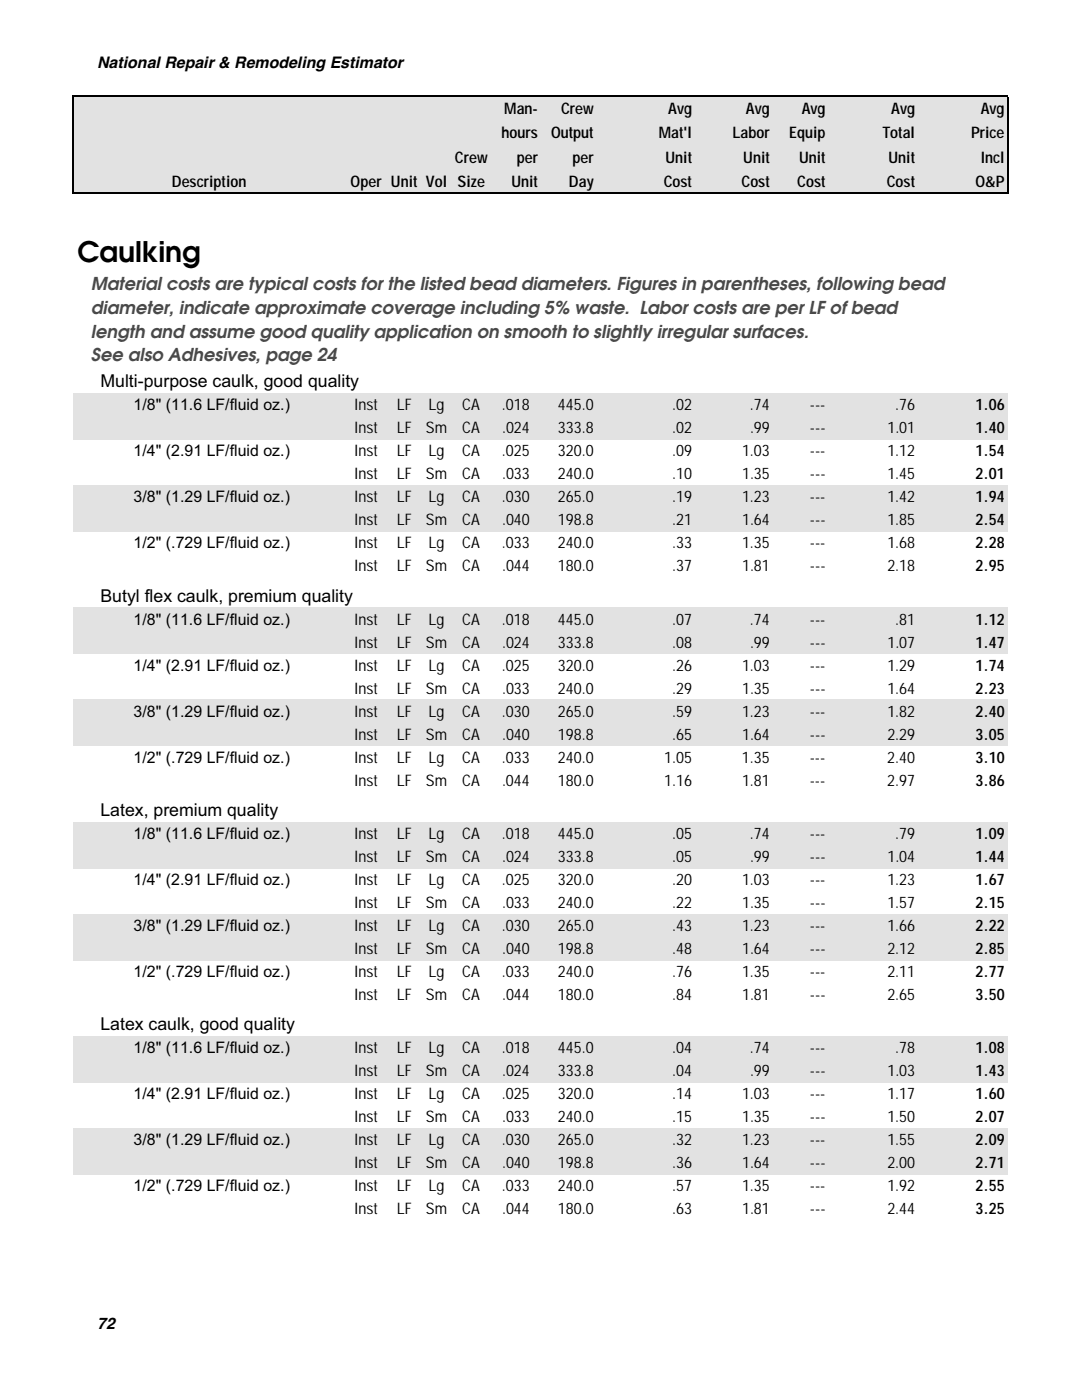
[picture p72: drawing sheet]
<svg xmlns="http://www.w3.org/2000/svg" width="216mm" height="279mm" viewBox="0 0 216 279" stroke-linecap="round" stroke-linejoin="round" font-family="sans-serif">
<defs><g id="words">
<text font-size="5.7" x="15.5" y="52.3">Caulking</text>
<g font-size="3.5" fill="#494949">
<text x="18.1" y="57.8">Material costs are typical costs for the listed bead diameters. Figures in parentheses, following bead</text>
<text x="18.1" y="62.7">diameter, indicate approximate coverage including 5% waste. Labor costs are per LF of bead</text>
<text x="18.1" y="67.5">length and assume good quality application on smooth to slightly irregular surfaces.</text>
<text x="18.1" y="72">See also Adhesives, page 24</text>
</g>
<g font-size="3.5">
<text x="20" y="77.3">Multi-purpose caulk, good quality</text>
<text x="20" y="120.1">Butyl flex caulk, premium quality</text>
<text x="20" y="162.8">Latex, premium quality</text>
<text x="20" y="205.6">Latex caulk, good quality</text>
</g>
<g font-size="3.2">
<text x="19.4" y="13.6">National Repair &amp; Remodeling Estimator</text>
<text x="100.6" y="22.8">Man-</text>
<text x="111.9" y="22.8">Crew</text>
<text x="133.3" y="22.8">Avg</text>
<text x="148.8" y="22.8">Avg</text>
<text x="160" y="22.8">Avg</text>
<text x="177.8" y="22.8">Avg</text>
<text x="195.7" y="22.8">Avg</text>
<text x="100.1" y="27.6">hours</text>
<text x="110" y="27.6">Output</text>
<text x="131.5" y="27.6">Mat'l</text>
<text x="146.2" y="27.6">Labor</text>
<text x="157.5" y="27.6">Equip</text>
<text x="176.1" y="27.6">Total</text>
<text x="193.8" y="27.6">Price</text>
<text x="90.8" y="32.4">Crew</text>
<text x="103.1" y="32.4">per</text>
<text x="114.3" y="32.4">per</text>
<text x="132.8" y="32.4">Unit</text>
<text x="148.3" y="32.4">Unit</text>
<text x="159.4" y="32.4">Unit</text>
<text x="177.3" y="32.4">Unit</text>
<text x="195.7" y="32.4">Incl</text>
<text x="34.3" y="37.3">Description</text>
<text x="70" y="37.3">Oper Unit Vol Size</text>
<text x="102" y="37.3">Unit</text>
<text x="113.5" y="37.3">Day</text>
<text x="132.5" y="37.3">Cost</text>
<text x="148" y="37.3">Cost</text>
<text x="159.1" y="37.3">Cost</text>
<text x="177" y="37.3">Cost</text>
<text x="194.7" y="37.3">O&amp;P</text>
<text x="26.7" y="81.9">1/8&quot; (11.6 LF/fluid oz.)</text>
<text x="70.7" y="81.9">Inst</text>
<text x="79.2" y="81.9">LF</text>
<text x="85.5" y="81.9">Lg</text>
<text x="92.2" y="81.9">CA</text>
<text x="100.2" y="81.9">.018</text>
<text x="111.3" y="81.9">445.0</text>
<text x="134.1" y="81.9">.02</text>
<text x="149.6" y="81.9">.74</text>
<text x="161.6" y="81.9">---</text>
<text x="178.6" y="81.9">.76</text>
<text x="194.7" y="81.9">1.06</text>
<text x="70.7" y="86.5">Inst</text>
<text x="79.2" y="86.5">LF</text>
<text x="85" y="86.5">Sm</text>
<text x="92.3" y="86.5">CA</text>
<text x="100.2" y="86.5">.024</text>
<text x="111.3" y="86.5">333.8</text>
<text x="134.1" y="86.5">.02</text>
<text x="149.7" y="86.5">.99</text>
<text x="161.6" y="86.5">---</text>
<text x="177.1" y="86.5">1.01</text>
<text x="194.7" y="86.5">1.40</text>
<text x="26.7" y="91.1">1/4&quot; (2.91 LF/fluid oz.)</text>
<text x="70.7" y="91.1">Inst</text>
<text x="70.7" y="95.7">Inst</text>
<text x="79.2" y="95.7">LF</text>
<text x="79.2" y="91.1">LF</text>
<text x="85" y="95.7">Sm</text>
<text x="85.5" y="91.1">Lg</text>
<text x="92.2" y="91.1">CA</text>
<text x="92.3" y="95.7">CA</text>
<text x="100.2" y="91.1">.025</text>
<text x="100.2" y="95.7">.033</text>
<text x="111.3" y="91.1">320.0</text>
<text x="111.3" y="95.7">240.0</text>
<text x="134.1" y="91.1">.09</text>
<text x="134.1" y="95.7">.10</text>
<text x="148.1" y="91.1">1.03</text>
<text x="148.1" y="95.7">1.35</text>
<text x="161.6" y="91.1">---</text>
<text x="161.6" y="95.7">---</text>
<text x="177.1" y="91.1">1.12</text>
<text x="177.1" y="95.7">1.45</text>
<text x="194.7" y="91.1">1.54</text>
<text x="194.7" y="95.7">2.01</text>
<text x="26.7" y="100.2">3/8&quot; (1.29 LF/fluid oz.)</text>
<text x="70.7" y="100.2">Inst</text>
<text x="79.2" y="100.2">LF</text>
<text x="85.5" y="100.2">Lg</text>
<text x="92.2" y="100.2">CA</text>
<text x="100.2" y="100.2">.030</text>
<text x="111.3" y="100.2">265.0</text>
<text x="134.1" y="100.2">.19</text>
<text x="148.1" y="100.2">1.23</text>
<text x="161.6" y="100.2">---</text>
<text x="177.1" y="100.2">1.42</text>
<text x="194.7" y="100.2">1.94</text>
<text x="70.7" y="104.8">Inst</text>
<text x="79.2" y="104.8">LF</text>
<text x="85" y="104.8">Sm</text>
<text x="92.3" y="104.8">CA</text>
<text x="100.2" y="104.8">.040</text>
<text x="111.3" y="104.8">198.8</text>
<text x="134.1" y="104.8">.21</text>
<text x="148.1" y="104.8">1.64</text>
<text x="161.6" y="104.8">---</text>
<text x="177.1" y="104.8">1.85</text>
<text x="194.7" y="104.8">2.54</text>
<text x="26.7" y="109.4">1/2&quot; (.729 LF/fluid oz.)</text>
<text x="70.7" y="109.4">Inst</text>
<text x="79.2" y="109.4">LF</text>
<text x="85.5" y="109.4">Lg</text>
<text x="92.2" y="109.4">CA</text>
<text x="100.2" y="109.4">.033</text>
<text x="111.3" y="109.4">240.0</text>
<text x="134.1" y="109.4">.33</text>
<text x="148.1" y="109.4">1.35</text>
<text x="161.6" y="109.4">---</text>
<text x="177.1" y="109.4">1.68</text>
<text x="194.7" y="109.4">2.28</text>
<text x="70.7" y="114">Inst</text>
<text x="79.2" y="114">LF</text>
<text x="85" y="114">Sm</text>
<text x="92.3" y="114">CA</text>
<text x="100.2" y="114">.044</text>
<text x="111.3" y="114">180.0</text>
<text x="134.1" y="114">.37</text>
<text x="148.1" y="114">1.81</text>
<text x="161.6" y="114">---</text>
<text x="177.1" y="114">2.18</text>
<text x="194.7" y="114">2.95</text>
<text x="26.7" y="124.7">1/8&quot; (11.6 LF/fluid oz.)</text>
<text x="70.7" y="124.7">Inst</text>
<text x="79.2" y="124.7">LF</text>
<text x="85.5" y="124.7">Lg</text>
<text x="92.2" y="124.7">CA</text>
<text x="100.2" y="124.7">.018</text>
<text x="111.3" y="124.7">445.0</text>
<text x="134.1" y="124.7">.07</text>
<text x="149.6" y="124.7">.74</text>
<text x="161.6" y="124.7">---</text>
<text x="178.6" y="124.7">.81</text>
<text x="194.7" y="124.7">1.12</text>
<text x="70.7" y="129.2">Inst</text>
<text x="79.2" y="129.2">LF</text>
<text x="85" y="129.2">Sm</text>
<text x="92.3" y="129.2">CA</text>
<text x="100.2" y="129.2">.024</text>
<text x="111.3" y="129.2">333.8</text>
<text x="134.1" y="129.2">.08</text>
<text x="149.7" y="129.2">.99</text>
<text x="161.6" y="129.2">---</text>
<text x="177.1" y="129.2">1.07</text>
<text x="194.7" y="129.2">1.47</text>
<text x="26.7" y="133.8">1/4&quot; (2.91 LF/fluid oz.)</text>
<text x="70.7" y="133.8">Inst</text>
<text x="79.2" y="133.8">LF</text>
<text x="85.5" y="133.8">Lg</text>
<text x="92.2" y="133.8">CA</text>
<text x="100.2" y="133.8">.025</text>
<text x="111.3" y="133.8">320.0</text>
<text x="134.1" y="133.8">.26</text>
<text x="148.1" y="133.8">1.03</text>
<text x="161.6" y="133.8">---</text>
<text x="177.1" y="133.8">1.29</text>
<text x="194.7" y="133.8">1.74</text>
<text x="26.7" y="143">3/8&quot; (1.29 LF/fluid oz.)</text>
<text x="70.7" y="138.4">Inst</text>
<text x="70.7" y="143">Inst</text>
<text x="79.2" y="138.4">LF</text>
<text x="79.2" y="143">LF</text>
<text x="85" y="138.4">Sm</text>
<text x="85.5" y="143">Lg</text>
<text x="92.2" y="143">CA</text>
<text x="92.3" y="138.4">CA</text>
<text x="100.2" y="143">.030</text>
<text x="100.2" y="138.4">.033</text>
<text x="111.3" y="143">265.0</text>
<text x="111.3" y="138.4">240.0</text>
<text x="134.1" y="143">.59</text>
<text x="134.1" y="138.4">.29</text>
<text x="148.1" y="143">1.23</text>
<text x="148.1" y="138.4">1.35</text>
<text x="161.6" y="143">---</text>
<text x="161.6" y="138.4">---</text>
<text x="177.1" y="143">1.82</text>
<text x="177.1" y="138.4">1.64</text>
<text x="194.7" y="138.4">2.23</text>
<text x="194.7" y="143">2.40</text>
<text x="70.7" y="147.6">Inst</text>
<text x="79.2" y="147.6">LF</text>
<text x="85" y="147.6">Sm</text>
<text x="92.3" y="147.6">CA</text>
<text x="100.2" y="147.6">.040</text>
<text x="111.3" y="147.6">198.8</text>
<text x="134.1" y="147.6">.65</text>
<text x="148.1" y="147.6">1.64</text>
<text x="161.6" y="147.6">---</text>
<text x="177.1" y="147.6">2.29</text>
<text x="194.7" y="147.6">3.05</text>
<text x="26.7" y="152.2">1/2&quot; (.729 LF/fluid oz.)</text>
<text x="70.7" y="152.2">Inst</text>
<text x="79.2" y="152.2">LF</text>
<text x="85.5" y="152.2">Lg</text>
<text x="92.2" y="152.2">CA</text>
<text x="100.2" y="152.2">.033</text>
<text x="111.3" y="152.2">240.0</text>
<text x="132.5" y="152.2">1.05</text>
<text x="148.1" y="152.2">1.35</text>
<text x="161.6" y="152.2">---</text>
<text x="177.1" y="152.2">2.40</text>
<text x="194.7" y="152.2">3.10</text>
<text x="70.7" y="156.8">Inst</text>
<text x="79.2" y="156.8">LF</text>
<text x="85" y="156.8">Sm</text>
<text x="92.2" y="156.8">CA</text>
<text x="100.2" y="156.8">.044</text>
<text x="111.3" y="156.8">180.0</text>
<text x="132.5" y="156.8">1.16</text>
<text x="148.1" y="156.8">1.81</text>
<text x="161.6" y="156.8">---</text>
<text x="177.1" y="156.8">2.97</text>
<text x="194.7" y="156.8">3.86</text>
<text x="26.7" y="167.4">1/8&quot; (11.6 LF/fluid oz.)</text>
<text x="70.7" y="167.4">Inst</text>
<text x="79.2" y="167.4">LF</text>
<text x="85.5" y="167.4">Lg</text>
<text x="92.2" y="167.4">CA</text>
<text x="100.2" y="167.4">.018</text>
<text x="111.3" y="167.4">445.0</text>
<text x="134.1" y="167.4">.05</text>
<text x="149.6" y="167.4">.74</text>
<text x="161.6" y="167.4">---</text>
<text x="178.6" y="167.4">.79</text>
<text x="194.7" y="167.4">1.09</text>
<text x="70.7" y="172">Inst</text>
<text x="79.2" y="172">LF</text>
<text x="85" y="172">Sm</text>
<text x="92.3" y="172">CA</text>
<text x="100.2" y="172">.024</text>
<text x="111.3" y="172">333.8</text>
<text x="134.1" y="172">.05</text>
<text x="149.7" y="172">.99</text>
<text x="161.6" y="172">---</text>
<text x="177.1" y="172">1.04</text>
<text x="194.7" y="172">1.44</text>
<text x="26.7" y="176.6">1/4&quot; (2.91 LF/fluid oz.)</text>
<text x="70.7" y="176.6">Inst</text>
<text x="79.2" y="176.6">LF</text>
<text x="85.5" y="176.6">Lg</text>
<text x="92.2" y="176.6">CA</text>
<text x="100.2" y="176.6">.025</text>
<text x="111.3" y="176.6">320.0</text>
<text x="134.1" y="176.6">.20</text>
<text x="148.1" y="176.6">1.03</text>
<text x="161.6" y="176.6">---</text>
<text x="177.1" y="176.6">1.23</text>
<text x="194.7" y="176.6">1.67</text>
<text x="26.7" y="185.8">3/8&quot; (1.29 LF/fluid oz.)</text>
<text x="70.7" y="181.2">Inst</text>
<text x="70.7" y="185.8">Inst</text>
<text x="79.2" y="181.2">LF</text>
<text x="79.2" y="185.8">LF</text>
<text x="85" y="181.2">Sm</text>
<text x="85.5" y="185.8">Lg</text>
<text x="92.2" y="185.8">CA</text>
<text x="92.3" y="181.2">CA</text>
<text x="100.2" y="185.8">.030</text>
<text x="100.2" y="181.2">.033</text>
<text x="111.3" y="185.8">265.0</text>
<text x="111.3" y="181.2">240.0</text>
<text x="134.1" y="185.8">.43</text>
<text x="134.1" y="181.2">.22</text>
<text x="148.1" y="185.8">1.23</text>
<text x="148.1" y="181.2">1.35</text>
<text x="161.6" y="185.8">---</text>
<text x="161.6" y="181.2">---</text>
<text x="177.1" y="185.8">1.66</text>
<text x="177.1" y="181.2">1.57</text>
<text x="194.7" y="181.2">2.15</text>
<text x="194.7" y="185.8">2.22</text>
<text x="70.7" y="190.4">Inst</text>
<text x="79.2" y="190.4">LF</text>
<text x="85" y="190.4">Sm</text>
<text x="92.3" y="190.4">CA</text>
<text x="100.2" y="190.4">.040</text>
<text x="111.3" y="190.4">198.8</text>
<text x="134.1" y="190.4">.48</text>
<text x="148.1" y="190.4">1.64</text>
<text x="161.6" y="190.4">---</text>
<text x="177.1" y="190.4">2.12</text>
<text x="194.7" y="190.4">2.85</text>
<text x="26.7" y="195">1/2&quot; (.729 LF/fluid oz.)</text>
<text x="70.7" y="195">Inst</text>
<text x="79.2" y="195">LF</text>
<text x="85.5" y="195">Lg</text>
<text x="92.2" y="195">CA</text>
<text x="100.2" y="195">.033</text>
<text x="111.3" y="195">240.0</text>
<text x="134.1" y="195">.76</text>
<text x="148.1" y="195">1.35</text>
<text x="161.6" y="195">---</text>
<text x="177.1" y="195">2.11</text>
<text x="194.7" y="195">2.77</text>
<text x="70.7" y="199.6">Inst</text>
<text x="79.2" y="199.6">LF</text>
<text x="85" y="199.6">Sm</text>
<text x="92.3" y="199.6">CA</text>
<text x="100.2" y="199.6">.044</text>
<text x="111.3" y="199.6">180.0</text>
<text x="134.1" y="199.6">.84</text>
<text x="148.1" y="199.6">1.81</text>
<text x="161.6" y="199.6">---</text>
<text x="177.1" y="199.6">2.65</text>
<text x="194.7" y="199.6">3.50</text>
<text x="26.7" y="210.2">1/8&quot; (11.6 LF/fluid oz.)</text>
<text x="70.7" y="210.2">Inst</text>
<text x="70.7" y="214.8">Inst</text>
<text x="79.2" y="214.8">LF</text>
<text x="79.2" y="210.2">LF</text>
<text x="85" y="214.8">Sm</text>
<text x="85.5" y="210.2">Lg</text>
<text x="92.2" y="210.2">CA</text>
<text x="92.3" y="214.8">CA</text>
<text x="100.2" y="210.2">.018</text>
<text x="100.2" y="214.8">.024</text>
<text x="111.3" y="210.2">445.0</text>
<text x="111.3" y="214.8">333.8</text>
<text x="134.1" y="210.2">.04</text>
<text x="134.1" y="214.8">.04</text>
<text x="149.6" y="210.2">.74</text>
<text x="149.7" y="214.8">.99</text>
<text x="161.6" y="210.2">---</text>
<text x="161.6" y="214.8">---</text>
<text x="177.1" y="214.8">1.03</text>
<text x="178.6" y="210.2">.78</text>
<text x="194.7" y="210.2">1.08</text>
<text x="194.7" y="214.8">1.43</text>
<text x="26.7" y="219.4">1/4&quot; (2.91 LF/fluid oz.)</text>
<text x="70.7" y="219.4">Inst</text>
<text x="79.2" y="219.4">LF</text>
<text x="85.5" y="219.4">Lg</text>
<text x="92.2" y="219.4">CA</text>
<text x="100.2" y="219.4">.025</text>
<text x="111.3" y="219.4">320.0</text>
<text x="134.1" y="219.4">.14</text>
<text x="148.1" y="219.4">1.03</text>
<text x="161.6" y="219.4">---</text>
<text x="177.1" y="219.4">1.17</text>
<text x="194.7" y="219.4">1.60</text>
<text x="70.7" y="224">Inst</text>
<text x="79.2" y="224">LF</text>
<text x="85" y="224">Sm</text>
<text x="92.3" y="224">CA</text>
<text x="100.2" y="224">.033</text>
<text x="111.3" y="224">240.0</text>
<text x="134.1" y="224">.15</text>
<text x="148.1" y="224">1.35</text>
<text x="161.6" y="224">---</text>
<text x="177.1" y="224">1.50</text>
<text x="194.7" y="224">2.07</text>
<text x="26.7" y="228.6">3/8&quot; (1.29 LF/fluid oz.)</text>
<text x="70.7" y="228.6">Inst</text>
<text x="70.7" y="233.2">Inst</text>
<text x="79.2" y="233.2">LF</text>
<text x="79.2" y="228.6">LF</text>
<text x="85" y="233.2">Sm</text>
<text x="85.5" y="228.6">Lg</text>
<text x="92.2" y="228.6">CA</text>
<text x="92.3" y="233.2">CA</text>
<text x="100.2" y="228.6">.030</text>
<text x="100.2" y="233.2">.040</text>
<text x="111.3" y="228.6">265.0</text>
<text x="111.3" y="233.2">198.8</text>
<text x="134.1" y="228.6">.32</text>
<text x="134.1" y="233.2">.36</text>
<text x="148.1" y="228.6">1.23</text>
<text x="148.1" y="233.2">1.64</text>
<text x="161.6" y="228.6">---</text>
<text x="161.6" y="233.2">---</text>
<text x="177.1" y="228.6">1.55</text>
<text x="177.1" y="233.2">2.00</text>
<text x="194.7" y="228.6">2.09</text>
<text x="194.7" y="233.2">2.71</text>
<text x="26.7" y="237.8">1/2&quot; (.729 LF/fluid oz.)</text>
<text x="70.7" y="237.8">Inst</text>
<text x="79.2" y="237.8">LF</text>
<text x="85.5" y="237.8">Lg</text>
<text x="92.2" y="237.8">CA</text>
<text x="100.2" y="237.8">.033</text>
<text x="111.3" y="237.8">240.0</text>
<text x="134.1" y="237.8">.57</text>
<text x="148.1" y="237.8">1.35</text>
<text x="161.6" y="237.8">---</text>
<text x="177.1" y="237.8">1.92</text>
<text x="194.7" y="237.8">2.55</text>
<text x="70.7" y="242.4">Inst</text>
<text x="79.2" y="242.4">LF</text>
<text x="85" y="242.4">Sm</text>
<text x="92.3" y="242.4">CA</text>
<text x="100.2" y="242.4">.044</text>
<text x="111.3" y="242.4">180.0</text>
<text x="134.1" y="242.4">.63</text>
<text x="148.1" y="242.4">1.81</text>
<text x="161.6" y="242.4">---</text>
<text x="177.1" y="242.4">2.44</text>
<text x="194.7" y="242.4">3.25</text>
<text x="19.4" y="265.3">72</text>
</g>
</g></defs>
<path d="M14.5 19.2h186.6v19.3h-186.6z" fill="#e2e2e2"/>
<path d="M14.5 19.1v19.6M14.7 19.2h186.5M201 19.4v19.3M14.7 38.5h186.5" fill="none" stroke="#000" stroke-width=".34"/>
<g fill="#e2e2e2">
<path d="M14.5 78.5h186.6v9.2h-186.6z"/>
<path d="M14.5 96.9h186.6v9.2h-186.6z"/>
<path d="M14.5 121.3h186.6v9.2h-186.6z"/>
<path d="M14.5 139.7h186.6v9.2h-186.6z"/>
<path d="M14.5 164.1h186.6v9.2h-186.6z"/>
<path d="M14.5 182.4h186.6v9.2h-186.6z"/>
<path d="M14.5 206.8h186.6v9.2h-186.6z"/>
<path d="M14.5 225.2h186.6v9.2h-186.6z"/>
</g>
<use href="#words"/>
</svg>
